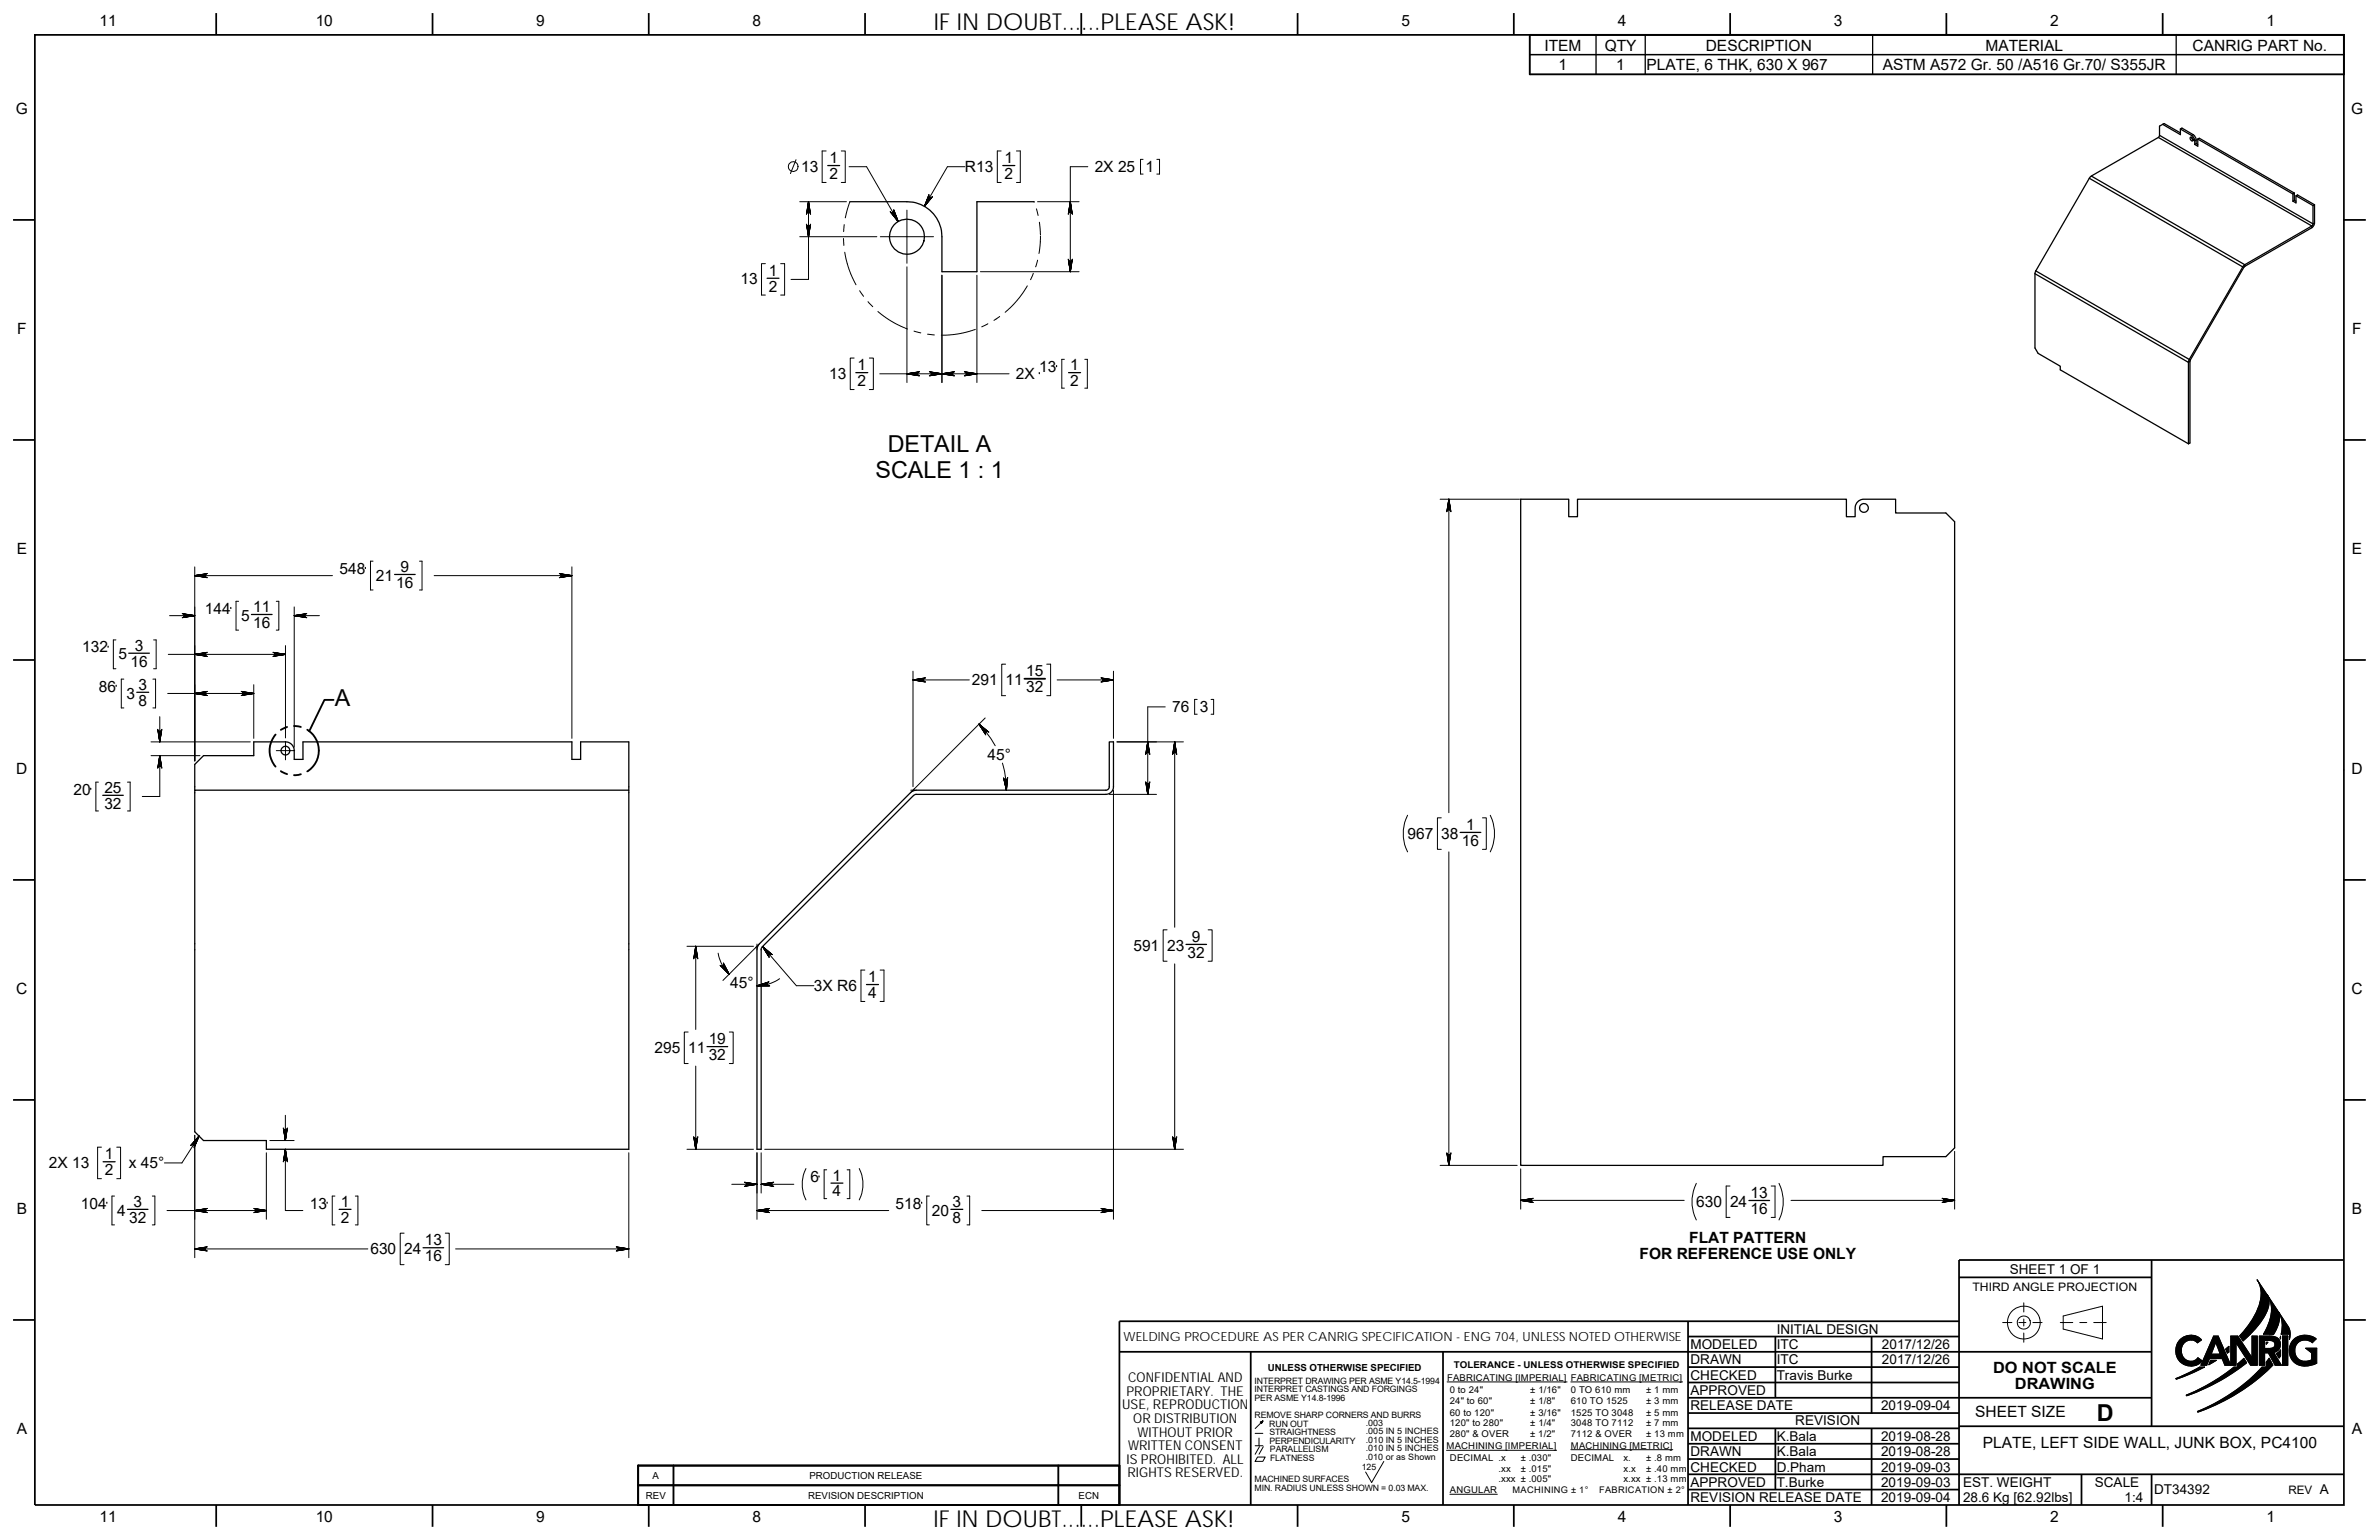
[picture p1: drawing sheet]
<svg xmlns="http://www.w3.org/2000/svg" width="432mm" height="279mm" viewBox="0 0 432 279" stroke-linecap="round" stroke-linejoin="round" font-family="sans-serif">
<defs><g id="words">
<g font-size="4.2">
<text x="169.5" y="5.4">IF IN DOUBT......PLEASE ASK!</text>
<text x="161.1" y="82">DETAIL A</text>
<text x="158.9" y="86.8">SCALE 1 : 1</text>
<text x="60.8" y="128.1">A</text>
<text x="380.6" y="257.7">D</text>
<text x="169.4" y="277">IF IN DOUBT......PLEASE ASK!</text>
</g>
<g font-size="2.8">
<text x="18.1" y="4.7">11</text>
<text x="57.3" y="4.7">10</text>
<text x="97.3" y="4.7">9</text>
<text x="136.6" y="4.7">8</text>
<text x="254.4" y="4.7">5</text>
<text x="293.6" y="4.7">4</text>
<text x="332.9" y="4.7">3</text>
<text x="372.1" y="4.7">2</text>
<text x="411.4" y="4.7">1</text>
<text x="280.3" y="9.2">ITEM</text>
<text x="291.3" y="9.2">QTY</text>
<text x="309.6" y="9.2">DESCRIPTION</text>
<text x="360.4" y="9.2">MATERIAL</text>
<text x="398" y="9.2">CANRIG PART No.</text>
<text x="282.9" y="12.7">1</text>
<text x="293.4" y="12.7">1</text>
<text x="298.9" y="12.7">PLATE, 6 THK, 630 X 967</text>
<text x="341.7" y="12.7">ASTM A572 Gr. 50 /A516 Gr.70/ S355JR</text>
<text x="2.9" y="20.7">G</text>
<text x="426.7" y="20.7">G</text>
<text x="150.5" y="29.6">1</text>
<text x="182.3" y="29.6">1</text>
<text x="145.4" y="31.2">13</text>
<text x="150.5" y="32.5">2</text>
<text x="175.1" y="31.2">R13</text>
<text x="182.3" y="32.5">2</text>
<text x="198.7" y="31.2">2X 25</text>
<text x="207.9" y="31.2">1</text>
<text x="134.4" y="51.6">13</text>
<text x="139.5" y="52.9">2</text>
<text x="139.5" y="50">1</text>
<text x="3.1" y="60.6">F</text>
<text x="427" y="60.6">F</text>
<text x="150.5" y="68.7">13</text>
<text x="155.6" y="67.1">1</text>
<text x="155.6" y="70">2</text>
<text x="184.4" y="68.7">2X</text>
<text x="188.6" y="67.5">13</text>
<text x="194.3" y="67.1">1</text>
<text x="194.3" y="70">2</text>
<text x="3" y="100.5">E</text>
<text x="426.9" y="100.5">E</text>
<text x="61.6" y="104.1">548</text>
<text x="68.2" y="105.3">21</text>
<text x="71.9" y="106.6">16</text>
<text x="72.7" y="103.8">9</text>
<text x="37.2" y="111.4">144</text>
<text x="43.8" y="112.6">5</text>
<text x="45.9" y="111">11</text>
<text x="45.9" y="113.9">16</text>
<text x="14.9" y="118.4">132</text>
<text x="21.5" y="119.6">5</text>
<text x="24.4" y="118">3</text>
<text x="17.9" y="125.5">86</text>
<text x="23.7" y="120.9">16</text>
<text x="25.1" y="125.2">3</text>
<text x="176.4" y="124.3">291</text>
<text x="182.5" y="124.3">11</text>
<text x="186.3" y="122.7">15</text>
<text x="186.3" y="125.6">32</text>
<text x="22.9" y="126.7">3</text>
<text x="25.1" y="128">8</text>
<text x="212.8" y="129.2">76</text>
<text x="217.8" y="129.2">3</text>
<text x="179.2" y="137.8">45°</text>
<text x="2.9" y="140.4">D</text>
<text x="18.9" y="143.8">25</text>
<text x="426.8" y="140.4">D</text>
<text x="13.3" y="144.2">20</text>
<text x="18.9" y="146.7">32</text>
<text x="255.5" y="152.2">967</text>
<text x="261.6" y="152.2">38</text>
<text x="265.3" y="153.5">16</text>
<text x="266.1" y="150.6">1</text>
<text x="205.7" y="172.5">591</text>
<text x="211.8" y="172.5">23</text>
<text x="215.6" y="173.8">32</text>
<text x="216.3" y="170.9">9</text>
<text x="132.5" y="179.2">45°</text>
<text x="147.7" y="179.8">3X R6</text>
<text x="157.6" y="178.2">1</text>
<text x="2.9" y="180.3">C</text>
<text x="157.6" y="181.1">4</text>
<text x="426.8" y="180.3">C</text>
<text x="118.8" y="191">295</text>
<text x="124.9" y="191">11</text>
<text x="128.6" y="189.4">19</text>
<text x="128.6" y="192.3">32</text>
<text x="8.8" y="211.9">2X 13</text>
<text x="19" y="213.2">2</text>
<text x="19" y="210.3">1</text>
<text x="23.4" y="211.9">x 45°</text>
<text x="147.1" y="214.5">6</text>
<text x="151.1" y="214.2">1</text>
<text x="3" y="220.2">B</text>
<text x="14.7" y="219.3">104</text>
<text x="21.3" y="220.5">4</text>
<text x="23.4" y="221.8">32</text>
<text x="24.2" y="218.9">3</text>
<text x="56.2" y="219.3">13</text>
<text x="61.8" y="221.8">2</text>
<text x="61.8" y="218.9">1</text>
<text x="151.1" y="217.1">4</text>
<text x="162.6" y="219.3">518</text>
<text x="169.1" y="220.5">20</text>
<text x="172.9" y="221.8">8</text>
<text x="172.9" y="218.9">3</text>
<text x="307.9" y="218.9">630</text>
<text x="314" y="218.9">24</text>
<text x="317.8" y="217.4">13</text>
<text x="317.8" y="220.2">16</text>
<text x="426.9" y="220.2">B</text>
<text x="67.2" y="227.5">630</text>
<text x="73.3" y="227.5">24</text>
<text x="77.1" y="225.9">13</text>
<text x="306.6" y="225.6">FLAT PATTERN</text>
<text x="77.1" y="228.8">16</text>
<text x="297.6" y="228.4">FOR REFERENCE USE ONLY</text>
<text x="361.8" y="249.1">DO NOT SCALE</text>
<text x="365.7" y="251.9">DRAWING</text>
<text x="358.5" y="257.2">SHEET SIZE</text>
<text x="3" y="260.2">A</text>
<text x="359.9" y="262.7">PLATE, LEFT SIDE WALL, JUNK BOX, PC4100</text>
<text x="426.9" y="260.2">A</text>
<text x="18.1" y="276.2">11</text>
<text x="57.3" y="276.2">10</text>
<text x="97.3" y="276.2">9</text>
<text x="136.6" y="276.2">8</text>
<text x="254.4" y="276.2">5</text>
<text x="293.6" y="276.2">4</text>
<text x="332.9" y="276.2">3</text>
<text x="372.1" y="276.2">2</text>
<text x="411.4" y="276.2">1</text>
</g>
<g font-size="2.5">
<text x="364.8" y="231.1">SHEET 1 OF 1</text>
<text x="306.8" y="244.7">MODELED</text>
<text x="322.5" y="242">INITIAL DESIGN</text>
<text x="322.5" y="244.7">ITC</text>
<text x="341.6" y="244.7">2017/12/26</text>
<text x="204.7" y="250.8">CONFIDENTIAL AND</text>
<text x="306.8" y="247.5">DRAWN</text>
<text x="306.8" y="250.3">CHECKED</text>
<text x="322.5" y="250.3">Travis Burke</text>
<text x="322.5" y="247.5">ITC</text>
<text x="341.6" y="247.5">2017/12/26</text>
<text x="203.7" y="255.7">USE, REPRODUCTION</text>
<text x="204.4" y="253.2">PROPRIETARY. THE</text>
<text x="306.8" y="255.9">RELEASE DATE</text>
<text x="306.8" y="253.1">APPROVED</text>
<text x="341.4" y="255.9">2019-09-04</text>
<text x="204.7" y="263.1">WRITTEN CONSENT</text>
<text x="205.7" y="258.2">OR DISTRIBUTION</text>
<text x="206.5" y="260.6">WITHOUT PRIOR</text>
<text x="306.8" y="261.4">MODELED</text>
<text x="322.5" y="261.4">K.Bala</text>
<text x="325.8" y="258.6">REVISION</text>
<text x="341.4" y="261.4">2019-08-28</text>
<text x="204.5" y="265.6">IS PROHIBITED. ALL</text>
<text x="204.6" y="268.1">RIGHTS RESERVED.</text>
<text x="306.8" y="264.2">DRAWN</text>
<text x="306.8" y="269.7">APPROVED</text>
<text x="306.8" y="267">CHECKED</text>
<text x="322.5" y="264.2">K.Bala</text>
<text x="322.5" y="267">D.Pham</text>
<text x="322.5" y="269.7">T.Burke</text>
<text x="341.4" y="264.2">2019-08-28</text>
<text x="341.4" y="267">2019-09-03</text>
<text x="341.4" y="269.7">2019-09-03</text>
<text x="356.3" y="269.7">EST. WEIGHT</text>
<text x="380.2" y="269.7">SCALE</text>
<text x="306.8" y="272.5">REVISION RELEASE DATE</text>
<text x="341.4" y="272.5">2019-09-04</text>
<text x="356.3" y="272.5">28.6 Kg [62.92lbs]</text>
<text x="385.6" y="272.6">1:4</text>
<text x="391" y="271">DT34392</text>
<text x="421" y="271">A</text>
</g>
<text font-size="2.3" x="203.9" y="243.3">WELDING PROCEDURE AS PER CANRIG SPECIFICATION - ENG 704, UNLESS NOTED OTHERWISE</text>
<g font-size="2.1">
<text x="358" y="234.2">THIRD ANGLE PROJECTION</text>
<text x="415.4" y="271">REV</text>
</g>
<g font-size="1.8">
<text x="230.1" y="248.7">UNLESS OTHERWISE SPECIFIED</text>
<text x="118.4" y="268.4">A</text>
<text x="146.9" y="268.4">PRODUCTION RELEASE</text>
<text x="117.2" y="271.9">REV</text>
<text x="146.7" y="271.9">REVISION DESCRIPTION</text>
<text x="195.8" y="271.9">ECN</text>
</g>
<g font-size="1.7">
<text x="262.7" y="250.5">FABRICATING [IMPERIAL] FABRICATING [METRIC]</text>
<text x="263.9" y="248.3">TOLERANCE - UNLESS OTHERWISE SPECIFIED</text>
<text x="263.1" y="252.7">0 to 24&quot;</text>
<text x="263.1" y="254.8">24&quot; to 60&quot;</text>
<text x="263.1" y="256.8">60 to 120&quot;</text>
<text x="277.7" y="252.7">± 1/16&quot;</text>
<text x="277.7" y="254.8">± 1/8&quot;</text>
<text x="277.7" y="256.8">± 3/16&quot;</text>
<text x="285.1" y="256.8">1525 TO 3048</text>
<text x="285.1" y="254.8">610 TO 1525</text>
<text x="285.1" y="252.7">0 TO 610 mm</text>
<text x="298.8" y="254.8">± 3 mm</text>
<text x="298.8" y="252.7">± 1 mm</text>
<text x="298.8" y="256.8">± 5 mm</text>
<text x="262.6" y="262.9">MACHINING [IMPERIAL]</text>
<text x="263.1" y="258.8">120&quot; to 280&quot;</text>
<text x="263.1" y="260.7">280&quot; &amp; OVER</text>
<text x="277.7" y="260.7">± 1/2&quot;</text>
<text x="277.7" y="258.8">± 1/4&quot;</text>
<text x="285.1" y="262.8">MACHINING [METRIC]</text>
<text x="285.1" y="258.8">3048 TO 7112</text>
<text x="285.1" y="260.7">7112 &amp; OVER</text>
<text x="298.8" y="258.8">± 7 mm</text>
<text x="298.8" y="260.7">± 13 mm</text>
<text x="263.2" y="265.1">DECIMAL .x</text>
<text x="272" y="268.9">.xxx ± .005&quot;</text>
<text x="272" y="267">.xx</text>
<text x="276" y="265.1">± .030&quot;</text>
<text x="276" y="267">± .015&quot;</text>
<text x="285.1" y="265.1">DECIMAL</text>
<text x="294.7" y="265.1">x.</text>
<text x="294.7" y="268.9">x.xx ± .13 mm</text>
<text x="294.7" y="267">x.x</text>
<text x="298.8" y="267">± .40 mm</text>
<text x="298.8" y="265.1">± .8 mm</text>
<text x="263.2" y="270.9">ANGULAR</text>
<text x="274.5" y="270.9">MACHINING ± 1°</text>
<text x="290.3" y="270.9">FABRICATION ± 2°</text>
</g>
<g font-size="1.6">
<text x="227.7" y="251.1">INTERPRET DRAWING PER ASME Y14.5-1994</text>
<text x="227.7" y="252.6">INTERPRET CASTINGS AND FORGINGS</text>
<text x="227.7" y="254.2">PER ASME Y14.8-1996</text>
<text x="227.7" y="257.3">REMOVE SHARP CORNERS AND BURRS</text>
<text x="230.4" y="258.8">RUN OUT</text>
<text x="230.4" y="260.4">STRAIGHTNESS</text>
<text x="230.4" y="261.9">PERPENDICULARITY</text>
<text x="230.5" y="263.5">PARALLELISM</text>
<text x="247.9" y="258.6">.003</text>
<text x="247.9" y="260.2">.005 IN 5 INCHES</text>
<text x="247.9" y="261.7">.010 IN 5 INCHES</text>
<text x="247.9" y="263.3">.010 IN 5 INCHES</text>
<text x="227.7" y="268.9">MACHINED SURFACES</text>
<text x="230.5" y="265">FLATNESS</text>
<text x="247.2" y="266.7">125</text>
<text x="247.9" y="264.8">.010 or as Shown</text>
<text x="227.7" y="270.5">MIN. RADIUS UNLESS SHOWN = 0.03 MAX.</text>
</g>
</g></defs>
<g fill="none" stroke="#000" stroke-width=".32">
<path d="M6.3 6.3h419.1v266.7h-419.1zM39.2 2.4v3.9M78.5 2.4v3.9M117.8 2.4v3.9M157 2.4v3.9M196.3 2.4v3.9M235.5 2.4v3.9M274.8 2.4v3.9M314 2.4v3.9M353.3 2.4v3.9M392.5 2.4v3.9M2.4 39.9h3.9"/>
<path d="M425.4 39.9h4M2.4 79.8h3.9M425.4 79.8h4M2.4 119.7h3.9M425.4 119.7h4M6.3 139.7h.1M425.4 139.7h.1M2.4 159.6h3.9M425.4 159.6h4M2.4 199.6h3.9M425.4 199.6h4M2.4 239.5h3.9"/>
<path d="M306.4 239.7v33.3M355.6 231.8h34.9M355.6 239.7h-152.4v33.3M390.5 228.6v30.2M425.4 228.6h-69.8v44.4M425.4 239.5h4M203.2 245.3h187.3M227 245.3v27.7M261.9 245.3v27.7M306.4 253.6h84.1M306.4 250.8h49.2M306.4 248h49.2"/>
<path d="M306.4 242.5h49.2M306.4 256.4h49.2M306.4 259.1h49.2M322.2 242.5v11.1M322.2 259.1v11.2M339.7 242.5v13.9M339.7 259.1v14M355.6 258.8h69.8M39.2 273v4M78.5 273v4M117.8 273v4M157 273v4"/>
<path d="M196.3 273v4M235.5 273v4M274.8 273v4M306.4 270.3h49.2M306.4 267.5h119M306.4 261.9h49.2M306.4 264.7h49.2M314 273v4M353.3 273v4M377.8 267.5v5.5M390.5 267.5v5.5M392.5 273v4"/>
</g>
<g fill="none" stroke="#000" stroke-width=".18">
<path d="M144.5 29l-1 2.5M145.2 36.6h8.4M146.7 36.6v14.1h-3.1M149.9 27.4h-.7v5.7h.7M152.7 27.4h.7v5.7h-.7M154.1 30.2h3.2l5.7 10M154.3 36.6l-.9 2.9M164.6 38.1v9.7M175.1 30.2h-3.1l-4.2 7.2M181.7 27.4h-.7v5.7h.7M184.5 27.4h.7v5.7h-.7M187.7 36.6v.1"/>
<path d="M188.1 37.9l.3 1.2M188.3 36.6h7.6M197.4 30.2h-3.1v19.1M207.5 28.9h-.5v2.7h.5M210 28.9h.5v2.7h-.5M138.9 47.8h-.7v5.7h.7M141.7 47.8h.7v5.7h-.7M145.2 42.9h14M153.1 43.3l.1 1.2M153.2 40.7l-.1 1.3M153.3 45.8l.8 3 1.3 2.9M156 52.7l.7 1.1"/>
<path d="M157.5 54.7l.9 .9M159.3 56.5l2.5 1.8 2.9 1.4M159.8 42.9h9.6M164.6 48.4v21M171 49.9v19.5M177 59.8l-3.1 .8-3 .2M177.3 49.9v19.5M177.9 49.3h18M179.3 58.7l-1.1 .6M181.4 57.4l-1 .7M186.5 51.9l-1.9 2.6-2.2 2.1M187.5 49.6l-.5 1.1"/>
<path d="M188.3 47.2l-.3 1.2M188.7 40.3l.1 2.3M188.8 42.8l-.2 3.2M155 65h-.7v5.7h.7M157.8 65h.7v5.7h-.7M165.9 60.1l1.2 .3M168.4 60.6l1.2 .2M183.2 67.8h-23.5M193.2 65.2h-.5v5.2h.5M196.9 65.2h.5v5.2h-.5M261.4 90.6h14.4M263 90.6v56.8"/>
<path d="M21 116.1h-.4v5.2h.4M27.9 116.1h.4v5.2h-.4M30.5 118.7h21.3M30.8 111.7h4.5M35.3 102.8v35.2M35.3 104.4h25M43.3 109.1h-.5v5.2h.5M50.1 109.1h.5v5.2h-.5M51.8 117.1v16.8M53.4 111.7h4.6M53.4 110.1v25.5M67.7 101.8h-.5v5.2h.5"/>
<path d="M76.1 101.8h.5v5.2h-.5M78.8 104.4h25M103.8 102.8v31.2M22.5 123.2h-.5v5.2h.5M27.4 137.1h8.9M27.4 134.6h18M27.7 123.2h.5v5.2h-.5M29 130v4.6M29 137.1v7.4h-3.2M30.4 125.8h15.7M46.1 124.2v9.8M50.1 136.2h3.4"/>
<path d="M51.8 134.5v3.4M165.7 123.4h10.2M165.7 121.8v20.9M177.7 131.4a17.7 17.7 0 0 1 2.9 3.9M178.8 130.3l-13.1 13.1M181.9 138.5a17.4 17.4 0 0 1 .8 4.9M182.5 120.5h-.7v5.7h.7M190 120.5h.7v5.7h-.7M191.9 123.4h10.2M202.1 121.8v12.2M202.7 134.6h12.1M211.5 128.2h-3.2v15.9"/>
<path d="M213.2 134.6v33.6M217.3 126.9h-.5v2.7h.5M219.8 126.9h.5v2.7h-.5M17.9 141.9h-.5v5.2h.5M23.1 141.9h.5v5.2h-.5M165.3 143.4h.9M166 143.1l-.6 .6M201.4 144.1h8.5M202.1 143.4v77.8M255.5 147.9a7.4 7.4 0 0 0 0 6.7M261.6 148.4h-.7v5.7h.7M263 154.6v56.8"/>
<path d="M269.1 148.4h.7v5.7h-.7M270.5 147.9a7.5 7.5 0 0 1 0 6.7M124.7 171.7h12.1M126.3 171.7v15.1M130.3 172.9a7 7 0 0 0 2 3.8M137.4 171.3v.8M137.7 171.3l-6.5 6.6M138.4 171.7l6.1 7.1h3.2M141.5 177.6a7.3 7.3 0 0 1-4.1 1.3M157 176h-.7v5.7h.7M159.7 176h.7v5.7h-.7M211.8 168.7h-.7v5.7h.7"/>
<path d="M213.2 174.9v33.6M219.3 168.7h.7v5.7h-.7M124.9 187.2h-.7v5.8h.7M126.3 193.4v15.1M132.4 187.2h.7v5.8h-.7M18.4 208.1h-.7v5.7h.7M20.8 217h-.5v5.2h.5M21.2 208.1h.7v5.7h-.7M27.6 217h.5v5.2h-.5M30.3 219.6h18M35.3 206v22.2M36.1 206.1l-3.1 4.9h-3.2"/>
<path d="M48.3 209.1v12.1M49 206.9h4.4M51.8 208.5v11.1h3.2M51.8 202.4v4.5M60.8 217h-.5v5.2h.5M64.5 217h.5v5.2h-.5M114.1 209.1v19.1M124.7 208.5h12.1M132.8 214.9h4.6M137.4 219.6h23.9M137.4 209.1v12.1M138.2 209.1v7.4"/>
<path d="M138.2 214.9h5.9M138.8 208.5h76M146.3 212a6.3 6.3 0 0 0 0 5.7M150.1 212.2h-.5v5.3h.5M153.8 212.2h.4v5.3h-.4M156 212a6.3 6.3 0 0 1 0 5.7M168.7 217h-.5v5.2h.5M175.5 217h.5v5.2h-.5M178.2 219.6h23.9M261.4 211.4h14M276 212.1v7.3M276 217.8h29.7"/>
<path d="M307.9 214.7a7.4 7.4 0 0 0 0 6.6M314 215.2h-.7v5.7h.7M321.5 215.2h.7v5.7h-.7M322.9 214.7a7.5 7.5 0 0 1 0 6.6M325.1 217.8h29.7M354.8 208.9v10.5M35.3 226.6h31.5M73.3 223.7h-.7v5.7h.7M80.8 223.7h.7v5.7h-.7M82.7 226.6h31.4M363.5 239.9h1.7M366.4 239.9h1.3"/>
<path d="M367.3 236.4v1.6M367.3 239.3v1.3M369 239.9h1.6M374 239.9h2.2M374.5 238.8l7.1-1.8v5.9l-7.1-1.8zM377.5 239.9h1.3M380 239.9h2.3M411.5 234.9l1.9 2.8a4 4 0 0 1-.8 4.4h-1.8a8.2 8.2 0 0 0 1.4-5.6zM411.5 234.9l.3 .7a4.5 4.5 0 0 1-1.1 3.7l-.8 1.2-1.5 1.6M411.5 234.9l-1.8-2.7a5.5 5.5 0 0 1-.1 5.7l-1.6 2.7-1.5 1.8 .6 .9 1.3-1.2M413.5 238l1.9 2.7a2.77 2.77 0 0 1 .1 2.3v-.9h-1.5a5.2 5.2 0 0 0-.5-4.1zM229.2 257.8l-1.4 1.4"/>
<path d="M262.7 250.7h21.7M285.1 250.7h20.3M367.3 241.9v1.6M394.9 250.1l4.3-2.1h.9l-3.3 1.6-1.8 .6zM395.5 243.3a2.95 2.95 0 0 1 2.9-1l.6 .3 .6 .5-.7 .5-.7-.4h-.9l-.6 .2-.5 .5a2.2 2.2 0 0 0 0 2.3l.5 .5 .6 .3 1-.1 .6-.6 .8 .6a2.72 2.72 0 0 1-3.1 .7 2.72 2.72 0 0 1-1.7-2.6l.1-.7zM396.8 253.1a35.2 35.2 0 0 0 8.7-5.1h.6v-.6l1.2-1 .5 .8a36.6 36.6 0 0 1-10.9 6zM398.8 256.1a32.9 32.9 0 0 0 11.8-8.1h.7v-.9l.6-.7 .6 1.3a35.8 35.8 0 0 1-13.6 8.5zM401.2 246.8h1.1l-1.4 .8zM401.8 242.4h.8l2.3 5.3v-5.3h1.3l2.5 3.9v-3.9h1v5.3h-1.2l-2.6-4.1-.1 4.1h-2l-.5-1.2h-2.3l-.5 1.2h-1zM402.2 243.5l.8 2.2h-1.7zM404 244.8l.6-.5v1l-.3 .2zM408.4 242.1h.1"/>
<path d="M410.1 242.4h2.5l.6 .2 .4 .4 .3 .6-.1 1-.5 .5-.6 .3 1.4 2.3h-1.2l-1.2-2.3h-.7v2.3h-.9zM411 243.2h1.3l.3 .2 .3 .4-.1 .5-.6 .3h-1.2zM411.3 243.5h.3l-.3 .4zM413.2 245.6l.3-.2 .4-.5v1.1l-.2 .4zM413.9 242.4v.5l-.1-.1zM414.3 242.4h.9v5.3h-.9zM419.7 243.6a2.01 2.01 0 0 0-2.1-.4l-.7 .6a2.14 2.14 0 0 0 0 2.5l.5 .4 .5 .3h.8l.8-.3 .1-1.3-1.1-.8h2M420.4 242.9a2.93 2.93 0 0 0-3.7-.2 2.93 2.93 0 0 0-.9 3.6l.4 .6 .3 .4a2.66 2.66 0 0 0 1.9 .5l1.3-.1 .8-.4M227.8 260.1h1.4M227.8 262.3h1.4M228.2 264.4h1.4l-.4 .7h-1.4zM228.5 260.9v1.4"/>
<path d="M228.6 262.5l-.8 1.3M229.3 262.5l-.8 1.3M251.2 265.2l-2.2 3.8-1.1-1.9M262.6 263.1h19.9M263.2 271.1h8.6M285.1 263h18.5"/>
<circle cx="144" cy="30.2" r=".88"/>
<circle cx="367.3" cy="240" r="1.19"/>
<circle cx="367.3" cy="240" r="2.98"/>
</g>
<g fill="#000" stroke="#000" stroke-width=".18">
<path d="M146.7 36.6l-.3 2.3z" fill-rule="evenodd"/>
<path d="M146.7 36.6l-.3 2.2z" fill-rule="evenodd"/>
<path d="M146.7 36.6l-.1 2-.1 .1z" fill-rule="evenodd"/>
<path d="M146.7 36.6v1.9l-.1 .1z" fill-rule="evenodd"/>
<path d="M146.7 36.6l.1 1.9h-.1z" fill-rule="evenodd"/>
<path d="M146.7 36.6l.2 2-.1-.1z" fill-rule="evenodd"/>
<path d="M146.7 36.6l.3 2.1z" fill-rule="evenodd"/>
<path d="M146.7 36.6l.4 2.2z" fill-rule="evenodd"/>
<path d="M146.7 36.6l.4 2.3z" fill-rule="evenodd"/>
<path d="M169.2 35.8l.1-.1-1.5 1.7z" fill-rule="evenodd"/>
<path d="M169.1 35.8h.1l-1.4 1.6z" fill-rule="evenodd"/>
<path d="M168.9 35.8h.2l-1.3 1.6z" fill-rule="evenodd"/>
<path d="M168.8 35.8h.1l-1.1 1.6z" fill-rule="evenodd"/>
<path d="M168.7 35.8h.1l-1 1.6z" fill-rule="evenodd"/>
<path d="M168.6 35.6l.1 .2-.9 1.6z" fill-rule="evenodd"/>
<path d="M168.6 35.5l-.8 1.9z" fill-rule="evenodd"/>
<path d="M168.6 35.4l-.8 2z" fill-rule="evenodd"/>
<path d="M168.6 35.3l-.8 2.1z" fill-rule="evenodd"/>
<path d="M194.3 36.6l.3 2.3z" fill-rule="evenodd"/>
<path d="M194.3 36.6l.3 2.2z" fill-rule="evenodd"/>
<path d="M194.3 36.6l.2 2.1-.1-.1z" fill-rule="evenodd"/>
<path d="M194.3 36.6l.1 2-.1-.1z" fill-rule="evenodd"/>
<path d="M194.3 36.6v1.9h-.1z" fill-rule="evenodd"/>
<path d="M194.3 36.6l-.1 1.9-.1 .1z" fill-rule="evenodd"/>
<path d="M194.3 36.6l-.2 2-.1 .1z" fill-rule="evenodd"/>
<path d="M194.3 36.6l-.4 2.2z" fill-rule="evenodd"/>
<path d="M194.3 36.6l-.4 2.3z" fill-rule="evenodd"/>
<path d="M146.5 40.9l.1 .1 .1 1.9z" fill-rule="evenodd"/>
<path d="M146.4 40.8l.3 2.1z" fill-rule="evenodd"/>
<path d="M146.4 40.7l.3 2.2z" fill-rule="evenodd"/>
<path d="M146.6 41h.1v1.9z" fill-rule="evenodd"/>
<path d="M146.7 41h.1l-.1 1.9z" fill-rule="evenodd"/>
<path d="M146.8 41h.1l-.2 1.9z" fill-rule="evenodd"/>
<path d="M147 40.9l-.3 2z" fill-rule="evenodd"/>
<path d="M147.1 40.8l-.4 2.1z" fill-rule="evenodd"/>
<path d="M147.1 40.7l-.4 2.2z" fill-rule="evenodd"/>
<path d="M162.2 38l.8 2.2z" fill-rule="evenodd"/>
<path d="M162.2 38.2l.8 2z" fill-rule="evenodd"/>
<path d="M162.2 38.3l.8 1.9z" fill-rule="evenodd"/>
<path d="M162.2 38.4l.8 1.8-.9-1.7z" fill-rule="evenodd"/>
<path d="M162 38.6l.1-.1 .9 1.7z" fill-rule="evenodd"/>
<path d="M161.9 38.6h.1l1 1.6z" fill-rule="evenodd"/>
<path d="M161.8 38.6l1.2 1.6z" fill-rule="evenodd"/>
<path d="M161.6 38.5l1.4 1.7z" fill-rule="evenodd"/>
<path d="M161.6 38.4l1.4 1.8z" fill-rule="evenodd"/>
<path d="M193.9 47l.4 2.3z" fill-rule="evenodd"/>
<path d="M193.9 47.1l.4 2.2z" fill-rule="evenodd"/>
<path d="M194 47.2l.1 .1 .2 2z" fill-rule="evenodd"/>
<path d="M194.1 47.3l.1 .1 .1 1.9z" fill-rule="evenodd"/>
<path d="M194.2 47.4h.1v1.9z" fill-rule="evenodd"/>
<path d="M194.3 47.4l.1-.1-.1 2z" fill-rule="evenodd"/>
<path d="M194.4 47.3l.1-.1-.2 2.1z" fill-rule="evenodd"/>
<path d="M194.6 47.1l-.3 2.2z" fill-rule="evenodd"/>
<path d="M194.6 47l-.3 2.3z" fill-rule="evenodd"/>
<path d="M164.6 67.8l2.3-.4z" fill-rule="evenodd"/>
<path d="M164.6 67.8l2.2-.3z" fill-rule="evenodd"/>
<path d="M164.6 67.8l2.1-.3z" fill-rule="evenodd"/>
<path d="M164.6 67.8l2-.2v.2z" fill-rule="evenodd"/>
<path d="M164.6 67.8h2v.1z" fill-rule="evenodd"/>
<path d="M164.6 67.8l2 .1v.1z" fill-rule="evenodd"/>
<path d="M164.6 67.8l2 .2 .1 .1z" fill-rule="evenodd"/>
<path d="M164.6 67.8l2.2 .4z" fill-rule="evenodd"/>
<path d="M164.6 67.8l2.3 .4z" fill-rule="evenodd"/>
<path d="M171 67.8l2.2 .4z" fill-rule="evenodd"/>
<path d="M171 67.8l2.1 .4z" fill-rule="evenodd"/>
<path d="M171 67.8l2 .2v.1z" fill-rule="evenodd"/>
<path d="M171 67.8l1.9 .1 .1 .1z" fill-rule="evenodd"/>
<path d="M171 67.8h1.9v.1z" fill-rule="evenodd"/>
<path d="M171 67.8l2-.2-.1 .2z" fill-rule="evenodd"/>
<path d="M171 67.8l2-.3z" fill-rule="evenodd"/>
<path d="M171 67.8l2.1-.3z" fill-rule="evenodd"/>
<path d="M171 67.8l2.2-.4z" fill-rule="evenodd"/>
<path d="M168.7 68.2l2.3-.4z" fill-rule="evenodd"/>
<path d="M168.8 68.2l2.2-.4z" fill-rule="evenodd"/>
<path d="M169 68l2-.2-2.1 .3z" fill-rule="evenodd"/>
<path d="M169 67.9l2-.1-2 .2z" fill-rule="evenodd"/>
<path d="M169 67.8h2l-2 .1z" fill-rule="evenodd"/>
<path d="M169 67.6l2 .2h-2z" fill-rule="evenodd"/>
<path d="M168.9 67.5l2.1 .3z" fill-rule="evenodd"/>
<path d="M168.8 67.5l2.2 .3z" fill-rule="evenodd"/>
<path d="M168.7 67.4l2.3 .4z" fill-rule="evenodd"/>
<path d="M175 68.2l2.3-.4z" fill-rule="evenodd"/>
<path d="M175.2 68.2l2.1-.4z" fill-rule="evenodd"/>
<path d="M175.3 68l2-.2-2 .3z" fill-rule="evenodd"/>
<path d="M175.4 67.9l1.9-.1-2 .2z" fill-rule="evenodd"/>
<path d="M175.4 67.8h1.9l-1.9 .1z" fill-rule="evenodd"/>
<path d="M175.3 67.6l2 .2h-1.9z" fill-rule="evenodd"/>
<path d="M175.3 67.5l2 .3z" fill-rule="evenodd"/>
<path d="M175.2 67.5l2.1 .3z" fill-rule="evenodd"/>
<path d="M175 67.4l2.3 .4z" fill-rule="evenodd"/>
<path d="M263 90.6l.4 2.3z" fill-rule="evenodd"/>
<path d="M263 90.6l.3 2.1z" fill-rule="evenodd"/>
<path d="M263 90.6l.2 2z" fill-rule="evenodd"/>
<path d="M263 90.6l.2 1.9h-.2z" fill-rule="evenodd"/>
<path d="M263 90.6v1.9h-.1z" fill-rule="evenodd"/>
<path d="M263 90.6l-.1 1.9h-.1z" fill-rule="evenodd"/>
<path d="M263 90.6l-.2 1.9-.1 .1z" fill-rule="evenodd"/>
<path d="M263 90.6l-.4 2.1z" fill-rule="evenodd"/>
<path d="M263 90.6l-.4 2.3z" fill-rule="evenodd"/>
<path d="M33.1 112.1l2.2-.4z" fill-rule="evenodd"/>
<path d="M33.2 112l2.1-.3z" fill-rule="evenodd"/>
<path d="M33.3 112l2-.3z" fill-rule="evenodd"/>
<path d="M33.4 111.8l1.9-.1-1.9 .2z" fill-rule="evenodd"/>
<path d="M33.4 111.6l1.9 .1-1.9 .1z" fill-rule="evenodd"/>
<path d="M33.4 111.5l1.9 .2-1.9-.1z" fill-rule="evenodd"/>
<path d="M33.3 111.4l2 .3-1.9-.2z" fill-rule="evenodd"/>
<path d="M33.2 111.4l2.1 .3z" fill-rule="evenodd"/>
<path d="M33.1 111.3l2.2 .4z" fill-rule="evenodd"/>
<path d="M35.3 104.4l2.3-.3z" fill-rule="evenodd"/>
<path d="M35.3 104.4l2.2-.3z" fill-rule="evenodd"/>
<path d="M35.3 104.4l2.1-.2z" fill-rule="evenodd"/>
<path d="M35.3 104.4l2-.2v.2z" fill-rule="evenodd"/>
<path d="M35.3 104.4h2v.1z" fill-rule="evenodd"/>
<path d="M35.3 104.4l2 .1v.1z" fill-rule="evenodd"/>
<path d="M35.3 104.4l2 .2 .1 .1z" fill-rule="evenodd"/>
<path d="M35.3 104.4l2.2 .4z" fill-rule="evenodd"/>
<path d="M35.3 104.4l2.3 .4z" fill-rule="evenodd"/>
<path d="M35.3 118.7l2.3 .4z" fill-rule="evenodd"/>
<path d="M35.3 118.7l2.2 .4z" fill-rule="evenodd"/>
<path d="M35.3 118.7l2 .2 .1 .1z" fill-rule="evenodd"/>
<path d="M35.3 118.7l2 .1v.1z" fill-rule="evenodd"/>
<path d="M35.3 118.7h2v.1z" fill-rule="evenodd"/>
<path d="M35.3 118.7l2-.2v.2z" fill-rule="evenodd"/>
<path d="M35.3 118.7l2.1-.3z" fill-rule="evenodd"/>
<path d="M35.3 118.7l2.2-.3z" fill-rule="evenodd"/>
<path d="M35.3 118.7l2.3-.4z" fill-rule="evenodd"/>
<path d="M49.5 118.3l2.3 .4z" fill-rule="evenodd"/>
<path d="M49.7 118.4l2.1 .3z" fill-rule="evenodd"/>
<path d="M49.8 118.4l2 .3z" fill-rule="evenodd"/>
<path d="M49.8 118.5l2 .2h-1.9z" fill-rule="evenodd"/>
<path d="M49.9 118.7h1.9l-1.9 .1z" fill-rule="evenodd"/>
<path d="M49.9 118.8l1.9-.1-2 .2z" fill-rule="evenodd"/>
<path d="M49.8 118.9l2-.2-2 .3z" fill-rule="evenodd"/>
<path d="M49.7 119.1l2.1-.4z" fill-rule="evenodd"/>
<path d="M49.5 119.1l2.3-.4z" fill-rule="evenodd"/>
<path d="M53.4 111.7l2.3-.4z" fill-rule="evenodd"/>
<path d="M53.4 111.7l2.2-.3z" fill-rule="evenodd"/>
<path d="M53.4 111.7l2.1-.3-.1 .1z" fill-rule="evenodd"/>
<path d="M53.4 111.7l2-.2-.1 .1z" fill-rule="evenodd"/>
<path d="M53.4 111.7l1.9-.1v.2z" fill-rule="evenodd"/>
<path d="M53.4 111.7l1.9 .1 .1 .1z" fill-rule="evenodd"/>
<path d="M53.4 111.7l2.1 .3z" fill-rule="evenodd"/>
<path d="M53.4 111.7l2.2 .3z" fill-rule="evenodd"/>
<path d="M53.4 111.7l2.3 .4z" fill-rule="evenodd"/>
<path d="M101.5 104.8l2.3-.4z" fill-rule="evenodd"/>
<path d="M101.6 104.8l2.2-.4z" fill-rule="evenodd"/>
<path d="M101.8 104.6l2-.2-2.1 .3z" fill-rule="evenodd"/>
<path d="M101.9 104.5l1.9-.1-2 .2z" fill-rule="evenodd"/>
<path d="M101.9 104.4h1.9l-1.9 .1z" fill-rule="evenodd"/>
<path d="M101.8 104.2l2 .2h-1.9z" fill-rule="evenodd"/>
<path d="M101.7 104.2l2.1 .2z" fill-rule="evenodd"/>
<path d="M101.6 104.1l2.2 .3z" fill-rule="evenodd"/>
<path d="M101.5 104.1l2.3 .3z" fill-rule="evenodd"/>
<path d="M28.6 132.3l.4 2.3z" fill-rule="evenodd"/>
<path d="M28.7 132.4l.3 2.2z" fill-rule="evenodd"/>
<path d="M28.7 132.5l.3 2.1z" fill-rule="evenodd"/>
<path d="M28.8 132.6l.1 .1 .1 1.9z" fill-rule="evenodd"/>
<path d="M28.9 132.7h.2l-.1 1.9z" fill-rule="evenodd"/>
<path d="M29.1 132.7l.1-.1-.2 2z" fill-rule="evenodd"/>
<path d="M29.2 132.6l.1-.1-.3 2.1z" fill-rule="evenodd"/>
<path d="M29.3 132.4l-.3 2.2z" fill-rule="evenodd"/>
<path d="M29.4 132.3l-.4 2.3z" fill-rule="evenodd"/>
<path d="M29 137.1l-.4 2.3z" fill-rule="evenodd"/>
<path d="M29 137.1l-.3 2.2z" fill-rule="evenodd"/>
<path d="M29 137.1l-.3 2z" fill-rule="evenodd"/>
<path d="M29 137.1l-.1 1.9-.1 .1z" fill-rule="evenodd"/>
<path d="M29 137.1l.1 1.9h-.2z" fill-rule="evenodd"/>
<path d="M29 137.1l.2 2-.1-.1z" fill-rule="evenodd"/>
<path d="M29 137.1l.3 2h-.1z" fill-rule="evenodd"/>
<path d="M29 137.1l.3 2.2z" fill-rule="evenodd"/>
<path d="M29 137.1l.4 2.3z" fill-rule="evenodd"/>
<path d="M35.3 125.8l2.3 .4z" fill-rule="evenodd"/>
<path d="M35.3 125.8l2.2 .4z" fill-rule="evenodd"/>
<path d="M35.3 125.8l2.1 .3z" fill-rule="evenodd"/>
<path d="M35.3 125.8l2 .1v.1z" fill-rule="evenodd"/>
<path d="M35.3 125.8h2v.1z" fill-rule="evenodd"/>
<path d="M35.3 125.8l2-.2v.2z" fill-rule="evenodd"/>
<path d="M35.3 125.8l2.1-.3-.1 .1z" fill-rule="evenodd"/>
<path d="M35.3 125.8l2.2-.3z" fill-rule="evenodd"/>
<path d="M35.3 125.8l2.3-.4z" fill-rule="evenodd"/>
<path d="M43.8 125.4l2.3 .4z" fill-rule="evenodd"/>
<path d="M43.9 125.5l2.2 .3z" fill-rule="evenodd"/>
<path d="M44 125.5l2.1 .3-2-.2z" fill-rule="evenodd"/>
<path d="M44.1 125.6l2 .2h-2z" fill-rule="evenodd"/>
<path d="M44.1 125.8h2l-2 .1z" fill-rule="evenodd"/>
<path d="M44.1 125.9l2-.1-2 .2z" fill-rule="evenodd"/>
<path d="M44 126.1l2.1-.3z" fill-rule="evenodd"/>
<path d="M43.9 126.2l2.2-.4z" fill-rule="evenodd"/>
<path d="M43.8 126.2l2.3-.4z" fill-rule="evenodd"/>
<path d="M165.7 123.4l2.3-.4z" fill-rule="evenodd"/>
<path d="M165.7 123.4l2.2-.4z" fill-rule="evenodd"/>
<path d="M165.7 123.4l2.1-.3z" fill-rule="evenodd"/>
<path d="M165.7 123.4l2-.2-.1 .1z" fill-rule="evenodd"/>
<path d="M165.7 123.4l1.9-.1v.1z" fill-rule="evenodd"/>
<path d="M165.7 123.4h1.9l.1 .1z" fill-rule="evenodd"/>
<path d="M165.7 123.4l2 .1 .1 .1z" fill-rule="evenodd"/>
<path d="M165.7 123.4l2.2 .3z" fill-rule="evenodd"/>
<path d="M165.7 123.4l2.3 .3z" fill-rule="evenodd"/>
<path d="M177.7 131.4l1.2 1.5v.1z" fill-rule="evenodd"/>
<path d="M177.7 131.4l1.1 1.7z" fill-rule="evenodd"/>
<path d="M177.7 131.4l1.2 1.8z" fill-rule="evenodd"/>
<path d="M177.7 131.4l1.8 1.4z" fill-rule="evenodd"/>
<path d="M177.7 131.4l1.7 1.4z" fill-rule="evenodd"/>
<path d="M177.7 131.4l1.6 1.3z" fill-rule="evenodd"/>
<path d="M177.7 131.4l1.4 1.3-.1 .1z" fill-rule="evenodd"/>
<path d="M177.7 131.4l1.3 1.4-.1 .1z" fill-rule="evenodd"/>
<path d="M177.7 131.4l1.2 2z" fill-rule="evenodd"/>
<path d="M199.8 123.7l2.3-.3z" fill-rule="evenodd"/>
<path d="M199.9 123.7l2.2-.3z" fill-rule="evenodd"/>
<path d="M200.1 123.5l2-.1-2.1 .2z" fill-rule="evenodd"/>
<path d="M200.2 123.4h1.9l-2 .1z" fill-rule="evenodd"/>
<path d="M200.2 123.3l1.9 .1h-1.9z" fill-rule="evenodd"/>
<path d="M200.1 123.2l2 .2-1.9-.1z" fill-rule="evenodd"/>
<path d="M200 123.1l2.1 .3z" fill-rule="evenodd"/>
<path d="M199.9 123l2.2 .4z" fill-rule="evenodd"/>
<path d="M199.8 123l2.3 .4z" fill-rule="evenodd"/>
<path d="M208.3 134.6l.4 2.3z" fill-rule="evenodd"/>
<path d="M208.3 134.6l.4 2.2z" fill-rule="evenodd"/>
<path d="M208.3 134.6l.3 2.1z" fill-rule="evenodd"/>
<path d="M208.3 134.6l.2 2-.1-.1z" fill-rule="evenodd"/>
<path d="M208.3 134.6l.1 1.9h-.1z" fill-rule="evenodd"/>
<path d="M208.3 134.6v1.9l-.2 .1z" fill-rule="evenodd"/>
<path d="M208.3 134.6l-.3 2.1z" fill-rule="evenodd"/>
<path d="M208.3 134.6l-.3 2.2z" fill-rule="evenodd"/>
<path d="M208.3 134.6l-.4 2.3z" fill-rule="evenodd"/>
<path d="M213.2 134.6l.4 2.3z" fill-rule="evenodd"/>
<path d="M213.2 134.6l.4 2.2z" fill-rule="evenodd"/>
<path d="M213.2 134.6l.3 2.1-.1-.1z" fill-rule="evenodd"/>
<path d="M213.2 134.6l.2 2-.1-.1z" fill-rule="evenodd"/>
<path d="M213.2 134.6l.1 1.9h-.2z" fill-rule="evenodd"/>
<path d="M213.2 134.6l-.1 1.9-.1 .1z" fill-rule="evenodd"/>
<path d="M213.2 134.6l-.3 2.1z" fill-rule="evenodd"/>
<path d="M213.2 134.6l-.3 2.2z" fill-rule="evenodd"/>
<path d="M213.2 134.6l-.4 2.3z" fill-rule="evenodd"/>
<path d="M182.1 141.1l.6 2.3z" fill-rule="evenodd"/>
<path d="M182.2 141.2l.5 2.2z" fill-rule="evenodd"/>
<path d="M182.2 141.3l.5 2.1z" fill-rule="evenodd"/>
<path d="M182.4 141.4h.1l.2 2z" fill-rule="evenodd"/>
<path d="M182.5 141.4h.1l.1 2z" fill-rule="evenodd"/>
<path d="M182.6 141.4h.1v2z" fill-rule="evenodd"/>
<path d="M182.7 141.4l.1-.1-.1 2.1z" fill-rule="evenodd"/>
<path d="M182.9 141.2l-.2 2.2z" fill-rule="evenodd"/>
<path d="M182.9 141.1l-.2 2.3z" fill-rule="evenodd"/>
<path d="M208.1 142.1l.2 .1v1.9z" fill-rule="evenodd"/>
<path d="M208 142.1l.3 2z" fill-rule="evenodd"/>
<path d="M208 142l.3 2.1z" fill-rule="evenodd"/>
<path d="M208.7 141.8l-.4 2.3z" fill-rule="evenodd"/>
<path d="M208.7 142l-.4 2.1z" fill-rule="evenodd"/>
<path d="M208.5 142.1h.1l-.3 2z" fill-rule="evenodd"/>
<path d="M208.4 142.2l.1-.1-.2 2z" fill-rule="evenodd"/>
<path d="M208.3 142.2h.1l-.1 1.9z" fill-rule="evenodd"/>
<path d="M207.9 141.8l.4 2.3z" fill-rule="evenodd"/>
<path d="M126.3 171.7l.4 2.3z" fill-rule="evenodd"/>
<path d="M126.3 171.7l.3 2.1z" fill-rule="evenodd"/>
<path d="M126.3 171.7l.3 2z" fill-rule="evenodd"/>
<path d="M126.3 171.7l.2 2-.2-.1z" fill-rule="evenodd"/>
<path d="M126.3 171.7v1.9h-.1z" fill-rule="evenodd"/>
<path d="M126.3 171.7l-.1 1.9-.1 .1z" fill-rule="evenodd"/>
<path d="M126.3 171.7l-.2 2h-.1z" fill-rule="evenodd"/>
<path d="M126.3 171.7l-.4 2.1z" fill-rule="evenodd"/>
<path d="M126.3 171.7l-.4 2.3z" fill-rule="evenodd"/>
<path d="M130.7 175.1l1.6 1.6z" fill-rule="evenodd"/>
<path d="M130.8 175.2l1.5 1.5z" fill-rule="evenodd"/>
<path d="M130.9 175.3h.1l1.3 1.4z" fill-rule="evenodd"/>
<path d="M131 175.3l.1-.1 1.2 1.5z" fill-rule="evenodd"/>
<path d="M131.1 175.2h.1l1.1 1.5z" fill-rule="evenodd"/>
<path d="M131.3 175l1 1.7-1.1-1.5z" fill-rule="evenodd"/>
<path d="M131.3 174.9l1 1.8z" fill-rule="evenodd"/>
<path d="M131.3 174.8l1 1.9z" fill-rule="evenodd"/>
<path d="M131.3 174.7l1 2z" fill-rule="evenodd"/>
<path d="M137.4 178.9h2.3z" fill-rule="evenodd"/>
<path d="M137.4 178.9h2.2z" fill-rule="evenodd"/>
<path d="M137.4 178.9l2.1-.1z" fill-rule="evenodd"/>
<path d="M137.4 178.9l1.9-.3 .1 .1z" fill-rule="evenodd"/>
<path d="M137.4 178.9l1.9-.4v.1z" fill-rule="evenodd"/>
<path d="M137.4 178.9l1.9-.5v.1z" fill-rule="evenodd"/>
<path d="M137.4 178.9l2-.6z" fill-rule="evenodd"/>
<path d="M137.4 178.9l2.1-.7z" fill-rule="evenodd"/>
<path d="M137.4 178.9l2.2-.8z" fill-rule="evenodd"/>
<path d="M138.4 171.7l1.8 1.5z" fill-rule="evenodd"/>
<path d="M138.4 171.7l1.7 1.4z" fill-rule="evenodd"/>
<path d="M138.4 171.7l1.6 1.4z" fill-rule="evenodd"/>
<path d="M138.4 171.7l1.4 1.4-.1 .1z" fill-rule="evenodd"/>
<path d="M138.4 171.7l1.3 1.5h-.1z" fill-rule="evenodd"/>
<path d="M138.4 171.7l1.2 1.5v.2z" fill-rule="evenodd"/>
<path d="M138.4 171.7l1.2 1.8z" fill-rule="evenodd"/>
<path d="M138.4 171.7l1.2 1.9z" fill-rule="evenodd"/>
<path d="M138.4 171.7l1.2 2z" fill-rule="evenodd"/>
<path d="M35.3 219.6l2.3-.4z" fill-rule="evenodd"/>
<path d="M35.3 219.6l2.2-.3z" fill-rule="evenodd"/>
<path d="M35.3 219.6l2.1-.3-.1 .1z" fill-rule="evenodd"/>
<path d="M35.3 219.6l2-.2v.2z" fill-rule="evenodd"/>
<path d="M35.3 219.6h2v.1z" fill-rule="evenodd"/>
<path d="M35.3 219.6l2 .1v.1z" fill-rule="evenodd"/>
<path d="M35.3 219.6l2 .2 .1 .1z" fill-rule="evenodd"/>
<path d="M35.3 219.6l2.2 .4z" fill-rule="evenodd"/>
<path d="M35.3 219.6l2.3 .4z" fill-rule="evenodd"/>
<path d="M36.1 206.1l-.9 2.2z" fill-rule="evenodd"/>
<path d="M36.1 206.1l-.8 2z" fill-rule="evenodd"/>
<path d="M36.1 206.1l-.8 1.9-.1-.1z" fill-rule="evenodd"/>
<path d="M36.1 206.1l-.9 1.8v-.1z" fill-rule="evenodd"/>
<path d="M36.1 206.1l-.9 1.7-.1-.1z" fill-rule="evenodd"/>
<path d="M36.1 206.1l-1 1.6h-.2z" fill-rule="evenodd"/>
<path d="M36.1 206.1l-1.3 1.6z" fill-rule="evenodd"/>
<path d="M36.1 206.1l-1.4 1.7z" fill-rule="evenodd"/>
<path d="M36.1 206.1l-1.5 1.7z" fill-rule="evenodd"/>
<path d="M46.1 220l2.2-.4z" fill-rule="evenodd"/>
<path d="M46.2 220l2.1-.4z" fill-rule="evenodd"/>
<path d="M46.4 219.8l1.9-.2-2 .3z" fill-rule="evenodd"/>
<path d="M46.4 219.7l1.9-.1-1.9 .2z" fill-rule="evenodd"/>
<path d="M46.4 219.6h1.9l-1.9 .1z" fill-rule="evenodd"/>
<path d="M46.4 219.4l1.9 .2h-1.9z" fill-rule="evenodd"/>
<path d="M46.3 219.3l2 .3-1.9-.2z" fill-rule="evenodd"/>
<path d="M46.2 219.3l2.1 .3z" fill-rule="evenodd"/>
<path d="M46.1 219.2l2.2 .4z" fill-rule="evenodd"/>
<path d="M51.8 208.5l.4 2.3z" fill-rule="evenodd"/>
<path d="M51.8 208.5l.3 2.2z" fill-rule="evenodd"/>
<path d="M51.8 208.5l.3 2.1z" fill-rule="evenodd"/>
<path d="M51.8 208.5l.2 2-.1-.1z" fill-rule="evenodd"/>
<path d="M51.8 208.5l.1 1.9h-.2z" fill-rule="evenodd"/>
<path d="M51.8 208.5l-.1 1.9-.1 .1z" fill-rule="evenodd"/>
<path d="M51.8 208.5l-.2 2-.1 .1z" fill-rule="evenodd"/>
<path d="M51.8 208.5l-.3 2.2z" fill-rule="evenodd"/>
<path d="M51.8 208.5l-.4 2.3z" fill-rule="evenodd"/>
<path d="M51.4 204.6l.4 2.3z" fill-rule="evenodd"/>
<path d="M51.5 204.7l.3 2.2z" fill-rule="evenodd"/>
<path d="M51.5 204.9h.1l.2 2z" fill-rule="evenodd"/>
<path d="M51.6 204.9l.1 .1 .1 1.9z" fill-rule="evenodd"/>
<path d="M51.7 205h.2l-.1 1.9z" fill-rule="evenodd"/>
<path d="M51.9 205l.1-.1-.2 2z" fill-rule="evenodd"/>
<path d="M52 204.9h.1l-.3 2z" fill-rule="evenodd"/>
<path d="M52.1 204.7l-.3 2.2z" fill-rule="evenodd"/>
<path d="M52.2 204.6l-.4 2.3z" fill-rule="evenodd"/>
<path d="M125.9 206.2l.4 2.3z" fill-rule="evenodd"/>
<path d="M125.9 206.3l.4 2.2z" fill-rule="evenodd"/>
<path d="M126 206.5h.1l.2 2z" fill-rule="evenodd"/>
<path d="M126.1 206.5l.1 .1 .1 1.9z" fill-rule="evenodd"/>
<path d="M126.2 206.6h.1v1.9z" fill-rule="evenodd"/>
<path d="M126.3 206.6l.2-.1-.2 2z" fill-rule="evenodd"/>
<path d="M126.5 206.5h.1l-.3 2z" fill-rule="evenodd"/>
<path d="M126.6 206.3l-.3 2.2z" fill-rule="evenodd"/>
<path d="M126.7 206.2l-.4 2.3z" fill-rule="evenodd"/>
<path d="M135.1 215.2l2.3-.3z" fill-rule="evenodd"/>
<path d="M135.2 215.2l2.2-.3z" fill-rule="evenodd"/>
<path d="M135.4 215l2-.1-2.1 .2z" fill-rule="evenodd"/>
<path d="M135.5 214.9h1.9l-2 .1z" fill-rule="evenodd"/>
<path d="M135.5 214.8l1.9 .1h-1.9z" fill-rule="evenodd"/>
<path d="M135.4 214.7l2 .2-1.9-.1z" fill-rule="evenodd"/>
<path d="M135.3 214.6l2.1 .3-2-.2z" fill-rule="evenodd"/>
<path d="M135.2 214.5l2.2 .4z" fill-rule="evenodd"/>
<path d="M135.1 214.5l2.3 .4z" fill-rule="evenodd"/>
<path d="M137.4 219.6l2.3-.4z" fill-rule="evenodd"/>
<path d="M137.4 219.6l2.2-.3z" fill-rule="evenodd"/>
<path d="M137.4 219.6l2-.3v.1z" fill-rule="evenodd"/>
<path d="M137.4 219.6l2-.2-.1 .2z" fill-rule="evenodd"/>
<path d="M137.4 219.6h1.9v.1z" fill-rule="evenodd"/>
<path d="M137.4 219.6l1.9 .1 .1 .1z" fill-rule="evenodd"/>
<path d="M137.4 219.6l2 .2v.1z" fill-rule="evenodd"/>
<path d="M137.4 219.6l2.2 .4z" fill-rule="evenodd"/>
<path d="M137.4 219.6l2.3 .4z" fill-rule="evenodd"/>
<path d="M138.2 214.9l2.2-.4z" fill-rule="evenodd"/>
<path d="M138.2 214.9l2.1-.4z" fill-rule="evenodd"/>
<path d="M138.2 214.9l2-.3-.1 .1z" fill-rule="evenodd"/>
<path d="M138.2 214.9l1.9-.2v.1z" fill-rule="evenodd"/>
<path d="M138.2 214.9l1.9-.1v.1z" fill-rule="evenodd"/>
<path d="M138.2 214.9h1.9v.1z" fill-rule="evenodd"/>
<path d="M138.2 214.9l1.9 .1 .1 .1z" fill-rule="evenodd"/>
<path d="M138.2 214.9l2.1 .3z" fill-rule="evenodd"/>
<path d="M138.2 214.9l2.2 .3z" fill-rule="evenodd"/>
<path d="M199.8 220l2.3-.4z" fill-rule="evenodd"/>
<path d="M199.9 220l2.2-.4z" fill-rule="evenodd"/>
<path d="M200.1 219.8l2-.2-2.1 .3z" fill-rule="evenodd"/>
<path d="M200.2 219.7l1.9-.1-2 .2z" fill-rule="evenodd"/>
<path d="M200.2 219.6h1.9l-1.9 .1z" fill-rule="evenodd"/>
<path d="M200.1 219.4l2 .2h-1.9z" fill-rule="evenodd"/>
<path d="M200 219.3l2.1 .3-2-.2z" fill-rule="evenodd"/>
<path d="M199.9 219.3l2.2 .3z" fill-rule="evenodd"/>
<path d="M199.8 219.2l2.3 .4z" fill-rule="evenodd"/>
<path d="M212.8 206.2l.4 2.3z" fill-rule="evenodd"/>
<path d="M212.9 206.3l.3 2.2z" fill-rule="evenodd"/>
<path d="M212.9 206.5l.3 2z" fill-rule="evenodd"/>
<path d="M213 206.5l.1 .1 .1 1.9z" fill-rule="evenodd"/>
<path d="M213.1 206.6h.2l-.1 1.9z" fill-rule="evenodd"/>
<path d="M213.3 206.6l.1-.1-.2 2z" fill-rule="evenodd"/>
<path d="M213.4 206.5h.1l-.3 2z" fill-rule="evenodd"/>
<path d="M213.6 206.3l-.4 2.2z" fill-rule="evenodd"/>
<path d="M213.6 206.2l-.4 2.3z" fill-rule="evenodd"/>
<path d="M262.6 209.1l.4 2.3z" fill-rule="evenodd"/>
<path d="M262.6 209.3l.4 2.1z" fill-rule="evenodd"/>
<path d="M262.7 209.4l.1 .1 .2 1.9z" fill-rule="evenodd"/>
<path d="M262.8 209.5h.1l.1 1.9z" fill-rule="evenodd"/>
<path d="M262.9 209.5h.1v1.9z" fill-rule="evenodd"/>
<path d="M263 209.5h.2l-.2 1.9z" fill-rule="evenodd"/>
<path d="M263.2 209.4l-.2 2z" fill-rule="evenodd"/>
<path d="M263.3 209.3l-.3 2.1z" fill-rule="evenodd"/>
<path d="M263.4 209.1l-.4 2.3z" fill-rule="evenodd"/>
<path d="M276 217.8l2.3-.4z" fill-rule="evenodd"/>
<path d="M276 217.8l2.2-.4z" fill-rule="evenodd"/>
<path d="M276 217.8l2.1-.3-.1 .1z" fill-rule="evenodd"/>
<path d="M276 217.8l2-.2-.1 .1z" fill-rule="evenodd"/>
<path d="M276 217.8l1.9-.1v.1z" fill-rule="evenodd"/>
<path d="M276 217.8h1.9l.1 .2z" fill-rule="evenodd"/>
<path d="M276 217.8l2.1 .3z" fill-rule="evenodd"/>
<path d="M276 217.8l2.2 .3z" fill-rule="evenodd"/>
<path d="M276 217.8l2.3 .4z" fill-rule="evenodd"/>
<path d="M352.5 218.2l2.3-.4z" fill-rule="evenodd"/>
<path d="M352.6 218.1l2.2-.3z" fill-rule="evenodd"/>
<path d="M352.7 218.1l2.1-.3z" fill-rule="evenodd"/>
<path d="M352.8 217.8h2l-2 .2z" fill-rule="evenodd"/>
<path d="M352.8 217.7l2 .1h-2z" fill-rule="evenodd"/>
<path d="M352.8 217.6l2 .2-2-.1z" fill-rule="evenodd"/>
<path d="M352.7 217.5l2.1 .3-2-.2z" fill-rule="evenodd"/>
<path d="M352.6 217.4l2.2 .4z" fill-rule="evenodd"/>
<path d="M352.5 217.4l2.3 .4z" fill-rule="evenodd"/>
<path d="M35.3 226.6l2.3-.4z" fill-rule="evenodd"/>
<path d="M35.3 226.6l2.2-.3z" fill-rule="evenodd"/>
<path d="M35.3 226.6l2.1-.3z" fill-rule="evenodd"/>
<path d="M35.3 226.6l2-.2v.1z" fill-rule="evenodd"/>
<path d="M35.3 226.6l2-.1v.2z" fill-rule="evenodd"/>
<path d="M35.3 226.6l2 .1v.1z" fill-rule="evenodd"/>
<path d="M35.3 226.6l2.1 .3z" fill-rule="evenodd"/>
<path d="M35.3 226.6l2.2 .3z" fill-rule="evenodd"/>
<path d="M35.3 226.6l2.3 .4z" fill-rule="evenodd"/>
<path d="M111.8 227l2.3-.4z" fill-rule="evenodd"/>
<path d="M112 226.9l2.1-.3z" fill-rule="evenodd"/>
<path d="M112.1 226.8l2-.2-2 .3z" fill-rule="evenodd"/>
<path d="M112.2 226.7l1.9-.1-2 .2z" fill-rule="evenodd"/>
<path d="M112.2 226.5l1.9 .1-1.9 .1z" fill-rule="evenodd"/>
<path d="M112.1 226.4l2 .2-1.9-.1z" fill-rule="evenodd"/>
<path d="M112.1 226.3l2 .3z" fill-rule="evenodd"/>
<path d="M112 226.3l2.1 .3z" fill-rule="evenodd"/>
<path d="M111.8 226.2l2.3 .4z" fill-rule="evenodd"/>
<path d="M409.7 232.2l1.9 2.8a2.23 2.23 0 0 1 .2 1.9 14.3 14.3 0 0 1-4.7 6.4l-.6-.9a13.9 13.9 0 0 0 3.9-7.2 4.5 4.5 0 0 0-.7-3z" fill-rule="evenodd"/>
<path d="M228.9 258l.3-.2z" fill-rule="evenodd"/>
<path d="M228.7 258l.5-.2z" fill-rule="evenodd"/>
<path d="M228.9 258.1l.3-.3-.2 .3z" fill-rule="evenodd"/>
<path d="M229.2 257.8l-.2 .5z" fill-rule="evenodd"/>
<path d="M394.9 250.1l4.3-2.1h.9l-4.1 1.9-1 .3z" fill-rule="evenodd"/>
<path d="M395.8 243a2.65 2.65 0 0 1 3.8 .1l-.7 .5a1.77 1.77 0 0 0-2.3-.2 1.77 1.77 0 0 0-.6 2.2 1.66 1.66 0 0 0 1.2 1.3 1.66 1.66 0 0 0 1.7-.6l.8 .6a2.78 2.78 0 0 1-4 .1 2.78 2.78 0 0 1 .1-4z" fill-rule="evenodd"/>
<path d="M398.8 256.1l2.6-1.2 2.3-1.3a27.7 27.7 0 0 0 5.4-4l1.5-1.6h.7v-.9l.6-.7 .6 1.3a35.8 35.8 0 0 1-13.6 8.5z" fill-rule="evenodd"/>
<path d="M401.8 242.4l-2.3 5.3h1l.5-1.2h2.3l.5 1.2h1.1l-2.3-5.3zM402.2 243.5l.8 2.2h-1.7z" fill-rule="evenodd"/>
<path d="M401.2 246.8h1.1l-1.4 .8z" fill-rule="evenodd"/>
<path d="M404.1 244.6l.5-.3v1l-.3 .2-.3-.7z" fill-rule="evenodd"/>
<path d="M396.8 253.1l2.3-1 2.5-1.4 3.9-2.7h.6v-.6l1.2-1 .5 .8a37 37 0 0 1-10.9 6z" fill-rule="evenodd"/>
<path d="M404.9 242.4h1.3l2.5 3.9v-3.9h1v5.3h-1.2l-2.6-4.1-.1 4.1h-.9z" fill-rule="evenodd"/>
<path d="M411.3 243.5h.3l-.3 .4z" fill-rule="evenodd"/>
<path d="M411.6 235l1.8 2.7a3.9 3.9 0 0 1-.6 4.2l-.2 .2h-1.8a7.9 7.9 0 0 0 1.3-6z" fill-rule="evenodd"/>
<path d="M411 243.2h1.3l.5 .3a.77 .77 0 0 1 0 .9 .77 .77 0 0 1-.9 .2h-.9zM410.1 242.4v5.3h.9v-2.3h.7l1.2 2.3h1.2l-1.4-2.3a1.52 1.52 0 0 0 1.2-1.9 1.52 1.52 0 0 0-1.9-1.1z" fill-rule="evenodd"/>
<path d="M413.2 245.6l.7-.7v1.1l-.2 .4z" fill-rule="evenodd"/>
<path d="M413.9 242.4v.5l-.1-.1z" fill-rule="evenodd"/>
<path d="M414.3 242.4v5.3h.9v-5.3z" fill-rule="evenodd"/>
<path d="M413.5 238l1.8 2.7a2.99 2.99 0 0 1 .2 2.3v-.9h-1.5a5.1 5.1 0 0 0-.5-4.1z" fill-rule="evenodd"/>
<path d="M416.5 242.8a3.3 3.3 0 0 1 3.9 .1l-.7 .7a1.94 1.94 0 0 0-3.2 1.3 1.94 1.94 0 0 0 2.9 1.9l.2-.1v-1.3l-1.1-.8h2v2.7a3.5 3.5 0 0 1-4.4-.5 2.91 2.91 0 0 1 .4-4z" fill-rule="evenodd"/>
</g>
<g fill="none" stroke="#000" stroke-width=".23">
<path d="M277.7 9.9h147.7M289.7 6.3v7.2M298.6 6.3v7.2M339.9 6.3v7.2M395 6.3v7.2M150.2 30h2.2M154.3 36.6h10.3a6.3 6.3 0 0 1 6.4 6.3v6.4h6.3v-12.7h10.4M182 30h2.2M379.2 32.3l-9.7 16.8M379.2 32.3l27.9 16.1M379.2 32.3l.4-.4 27.8 16.1M379.6 31.9l12.2-7 27.8 16.1"/>
<path d="M392 24.6l27.8 16M392 24.6l-.2 .3M392.5 22.6l3.3 1.8v-1M392.5 22.6l-.5 .3v1.7M392.5 22.6l.3-.2 3 1.7M395.8 23.4l2 1.2M395.8 23.4l.2-.2 2.1 1.2M397.6 24.9a.39 .39 0 0 1 .4 .2 .39 .39 0 0 1-.1 .5l-.3-.3zM397.8 24.6l.3 .3 .3 .6M397.8 24.9l.3 .5M398.1 24.4l.4 .6 .1 .4M398.1 24.4l-.3 .2"/>
<path d="M398.4 25.5v.7M398.6 25.4l-.2 .1M398.6 26.1l-.2 .1M398.6 25.4v.7l.3 .1M398.9 25.2l17.3 10M398.9 25.2l.3-.1 17.2 9.9M398.9 25.2v1.3l-.5-.3M416.2 35.2v1.3M416.4 36.3l.3 .2M416.4 35v1.3M416.4 36.3l-.2 .2M416.4 35l-.2 .2"/>
<path d="M416.7 35.5v1.3l-.5-.3M419.8 37.3v3.3M420.1 37.1l-.3 .2M420.1 37.1l-3.1-1.7-.3 .1 3.1 1.8M420.1 37.1v3.4M139.2 50.5h2.2M369.4 49.7l27.8 16M369.4 49.7v13.4l.5 1 4.1 2.3v.7l23.2 13.4M369.5 49.1l-.1 .6M407.1 48.4l-9.7 16.8-27.9-16.1M407.1 48.4l.1 .1M407.2 48.5l-9.6 16.8"/>
<path d="M407.4 48l-.3 .4M407.4 48.3l-.2 .2M407.4 48v.3M419.6 41v.3l-12.2 7M419.6 41l-12.2 7M419.8 40.6l-.2 .4M420.1 40.5l-.3 .1M420.1 40.5l-.1 .3-.4 .5M155.3 67.6h2.2M188.6 67.6h.1M191.8 66.3h.1M194 67.6h2.1"/>
<path d="M397.2 65.7v14.8M397.5 65.6v14.8l-.3 .1M397.6 65.3l-.2-.1-.2 .5M397.6 65.3l-.1 .3-.3 .1M276 90.6h8.7v3.1h1.6v-3.1h48.8v3.1h1.6a3.3 3.3 0 0 1 .4-2.5 1.6 1.6 0 0 1 1.2-.6h5.8v2.5h9.1l1.6 1.6v113.6l-1.6 1.5h-11.4v1.6h-65.8zM19.6 117.2h.1M23.4 118.5h3.7M41.9 110.2h.1M45.6 111.5h3.8M66.3 103h.1M71.6 104.2h3.8M21.1 124.3h.1"/>
<path d="M24.8 125.6h2.2M16.5 143h.1M18.6 144.3h3.8M35.3 143.4h78.8v65.1h-65.8v-1.6h-11.4l-1.6-1.6zM114.1 143.4v-8.8h-8.7v3.2h-1.6v-3.2h-48.8v3.2h-1.6a3.2 3.2 0 0 0-.3-2.6 1.54 1.54 0 0 0-1.3-.6h-5.7v2.5h-9.2l-1.6 1.6v4.7M265 151h3.8M137.8 171.2l27.8-27.7 .7-.1h34.4a.6 .6 0 0 0 .6-.7v-8.1h.8v8.1a1.38 1.38 0 0 1-1.4 1.4h-34.6l-27.7 27.7-.2 .4v36.3h-.8v-36.2l.1-.4zM157.3 178.6h2.1M215.3 171.3h3.7M128.3 189.9h3.8M18.7 210.8h2.2M19.4 218.1h.1"/>
<path d="M23.1 219.4h3.8M59.4 218.1h.1M61.6 219.4h2.1M148.7 213.4h.1M150.8 214.7h2.2M167.3 218.1h.1M172.6 219.4h2.2M317.4 217.8h3.8M76.8 226.4h3.7"/>
<circle cx="164.6" cy="42.9" r="3.2"/>
<circle cx="338.3" cy="92.2" r=".79"/>
<circle cx="51.8" cy="136.2" r=".79"/>
</g>
<g fill="none" stroke="#000" stroke-width=".34">
<path d="M277.7 6.3h147.7v7.2h-147.7zM50 133.3a4.4 4.4 0 0 0 0 5.8M51 139.9l1.1 .5M52.1 131.9l-1.1 .5M53.4 131.7l1.2 .2M55.8 132.4a4.5 4.5 0 0 1 0 7.6M60.5 127h-1.6l-2.8 5.7M185.9 123.1h3.8M54.6 140.5l-1.2 .1M115.8 265.9h87.4v7.1h-87.4zM115.8 269.5h87.4M122.2 265.9v7.1"/>
<path d="M192.1 265.9v7.1"/>
</g>
<use href="#words"/>
</svg>
